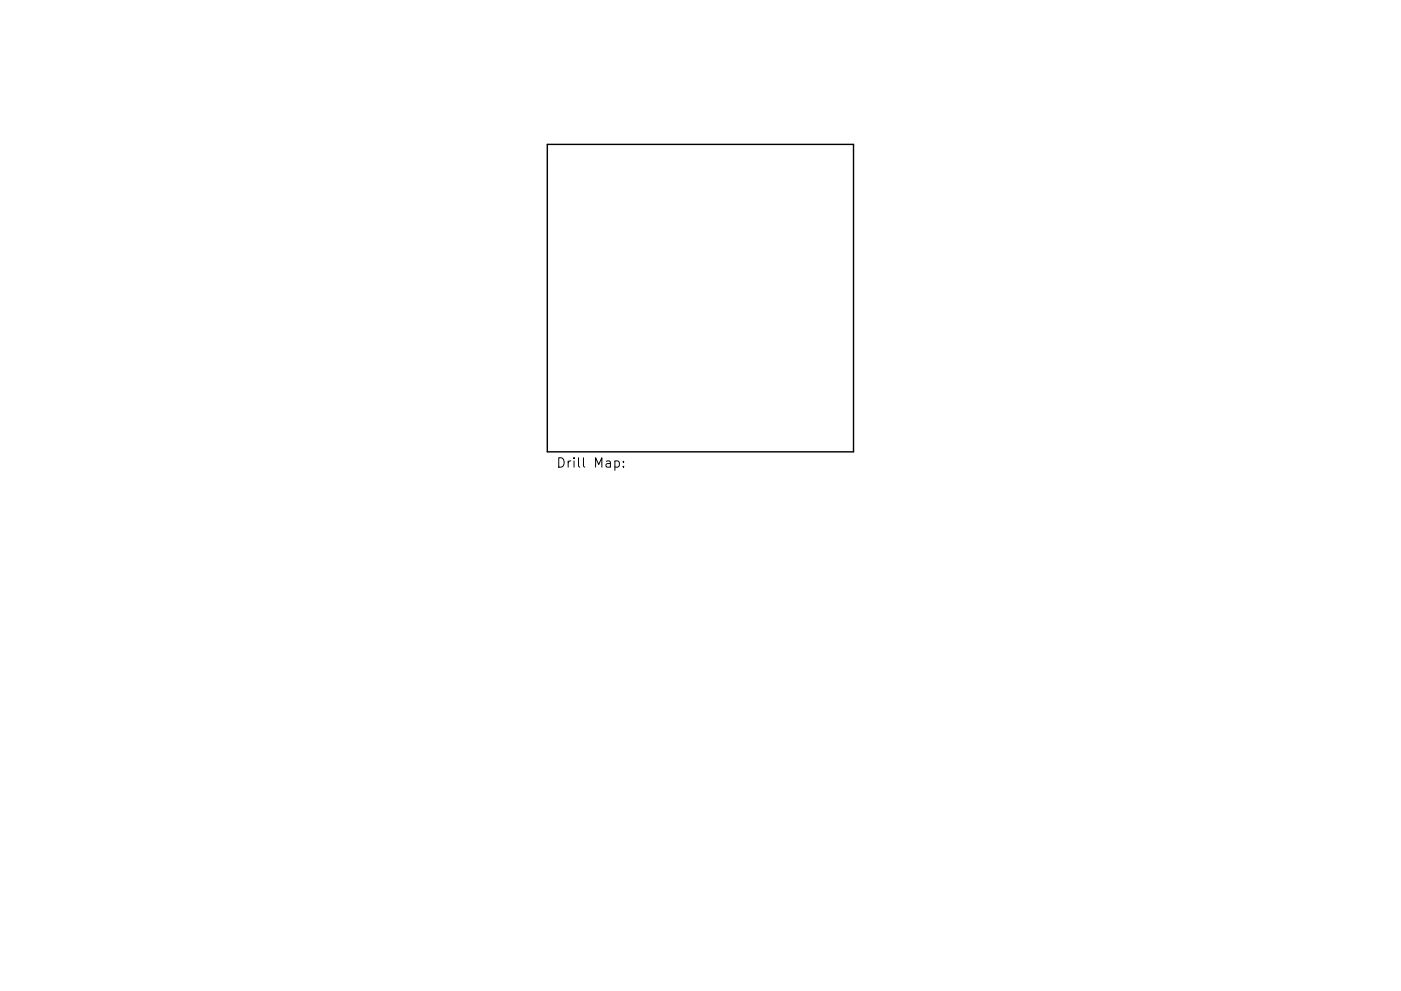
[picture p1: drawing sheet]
<svg xmlns="http://www.w3.org/2000/svg" width="297mm" height="210mm" viewBox="0 0 297 210" stroke-linecap="round" stroke-linejoin="round" font-family="sans-serif">
<defs><g id="words">
<text font-size="2.8" x="117.9" y="99.2">Drill Map:</text>
</g></defs>
<path d="M116 30.6h65v65.3h-65z" fill="none" stroke="#000" stroke-width=".3"/>
<path d="M130.4 97.9l.5-.1 .4 .4v.5l-.2 .3h-.7M132.2 98.9v.2M132.2 97.9v.2" fill="none" stroke="#000" stroke-width=".21"/>
<use href="#words"/>
</svg>
